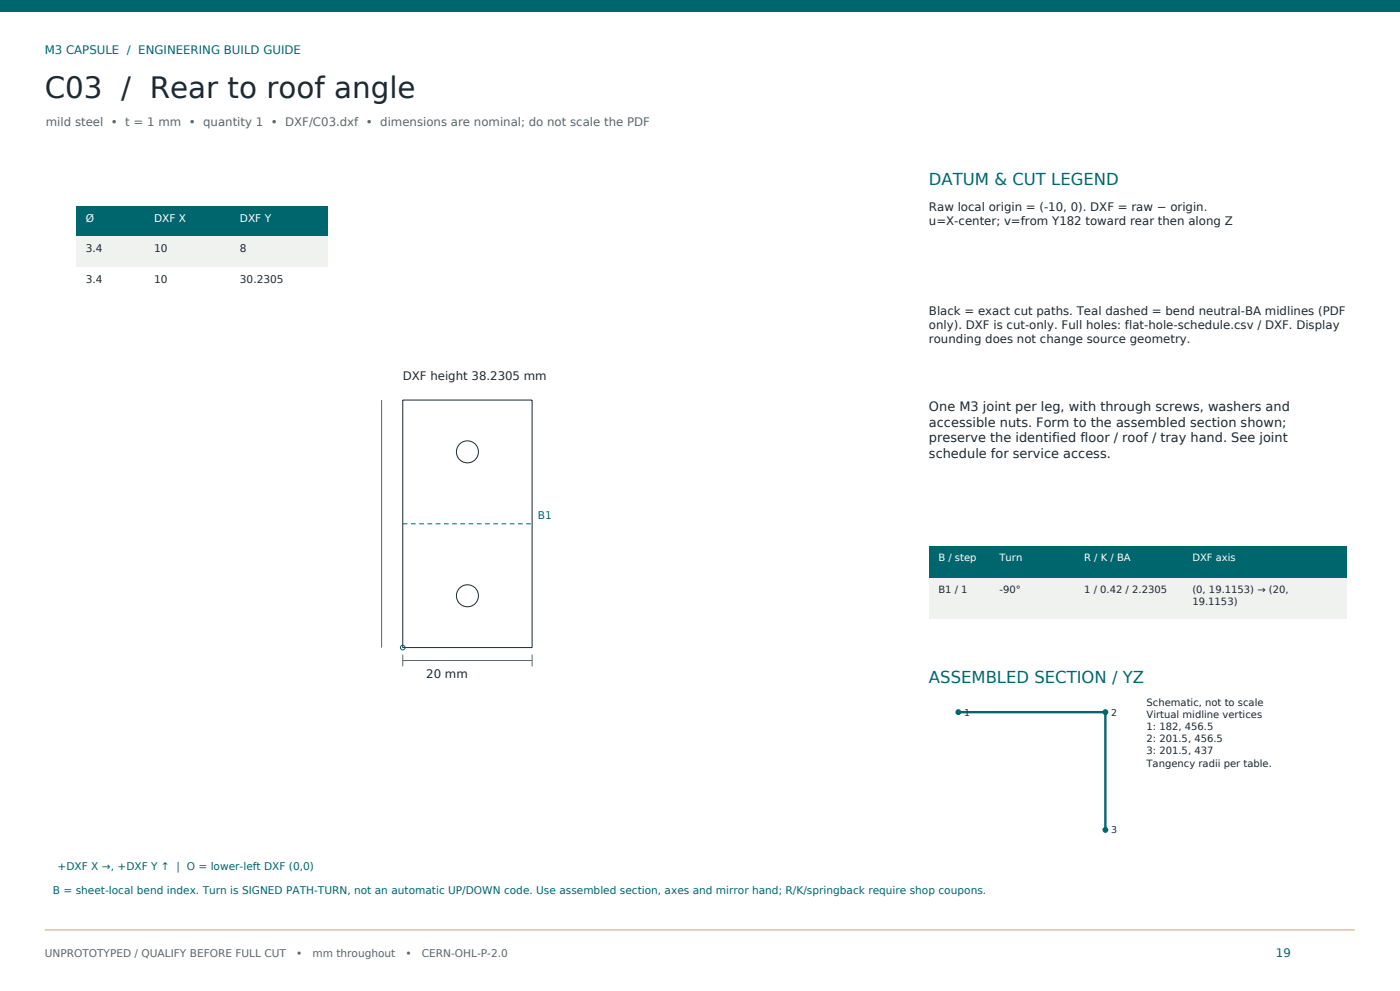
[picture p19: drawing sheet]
<svg xmlns="http://www.w3.org/2000/svg" width="420mm" height="297mm" viewBox="0 0 420 297" stroke-linecap="round" stroke-linejoin="round" font-family="sans-serif">
<defs><g id="words">
<text font-size="8.8" fill="#1f2930" x="13.4" y="29.3">C03 / Rear to roof angle</text>
<g font-size="4.9" fill="#00666e">
<text x="278.7" y="55.4">DATUM &amp; CUT LEGEND</text>
<text x="278.7" y="204.6">ASSEMBLED SECTION / YZ</text>
</g>
<g font-size="3.9" fill="#1f2930">
<text x="278.7" y="123.2">One M3 joint per leg, with through screws, washers and</text>
<text x="278.7" y="127.9">accessible nuts. Form to the assembled section shown;</text>
<text x="278.7" y="132.6">preserve the identified floor / roof / tray hand. See joint</text>
<text x="278.7" y="137.2">schedule for service access.</text>
</g>
<g font-size="3.5" fill="#00666e">
<text x="13.4" y="16.2">M3 CAPSULE / ENGINEERING BUILD GUIDE</text>
<text x="382.8" y="286.8">19</text>
</g>
<text font-size="3.5" fill="#59666e" x="13.8" y="37.8">mild steel • t = 1 mm • quantity 1 • DXF/C03.dxf • dimensions are nominal; do not scale the PDF</text>
<g font-size="3.5" fill="#1f2930">
<text x="278.7" y="63.2">Raw local origin = (-10, 0). DXF = raw − origin.</text>
<text x="278.7" y="67.5">u=X-center; v=from Y182 toward rear then along Z</text>
<text x="278.7" y="94.3">Black = exact cut paths. Teal dashed = bend neutral-BA midlines (PDF</text>
<text x="278.7" y="98.5">only). DXF is cut-only. Full holes: flat-hole-schedule.csv / DXF. Display</text>
<text x="278.7" y="102.8">rounding does not change source geometry.</text>
<text x="120.8" y="113.9">DXF height 38.2305 mm</text>
<text x="127.9" y="203.2">20 mm</text>
</g>
<g font-size="3.2" fill="#fff">
<text x="25.8" y="66.4">Ø</text>
<text x="46.2" y="66.4">DXF X</text>
<text x="72" y="66.4">DXF Y</text>
</g>
<g font-size="3.2" fill="#1f2930">
<text x="25.8" y="75.6">3.4</text>
<text x="46.2" y="75.6">10</text>
<text x="72" y="75.6">8</text>
<text x="25.8" y="84.8">3.4</text>
<text x="46.2" y="84.8">10</text>
<text x="72" y="84.8">30.2305</text>
</g>
<g font-size="3.2" fill="#00666e">
<text x="161.4" y="155.6">B1</text>
<text x="17.3" y="260.7">+DXF X →, +DXF Y ↑ | O = lower-left DXF (0,0)</text>
<text x="15.9" y="267.9">B = sheet-local bend index. Turn is SIGNED PATH-TURN, not an automatic UP/DOWN code. Use assembled section, axes and mirror hand; R/K/springback require shop coupons.</text>
</g>
<g font-size="3.2" fill="#59666e">
<text x="13.4" y="286.8">UNPROTOTYPED / QUALIFY BEFORE FULL CUT</text>
<text x="88.8" y="286.8">•</text>
<text x="93.7" y="286.8">mm throughout</text>
<text x="121.7" y="286.8">•</text>
<text x="126.5" y="286.8">CERN-OHL-P-2.0</text>
</g>
<g font-size="3" fill="#fff">
<text x="281.5" y="168.2">B / step</text>
<text x="299.9" y="168.2">Turn</text>
<text x="325.3" y="168.2">R / K / BA</text>
<text x="357.7" y="168.2">DXF axis</text>
</g>
<g font-size="3" fill="#1f2930">
<text x="281.5" y="177.8">B1 / 1</text>
<text x="299.9" y="177.8">-90°</text>
<text x="325.3" y="177.8">1 / 0.42 / 2.2305</text>
<text x="357.7" y="177.8">(0, 19.1153) → (20,</text>
<text x="357.7" y="181.4">19.1153)</text>
<text x="344" y="211.6">Schematic, not to scale</text>
<text x="344" y="215.2">Virtual midline vertices</text>
<text x="344" y="218.9">1: 182, 456.5</text>
<text x="344" y="222.5">2: 201.5, 456.5</text>
<text x="344" y="226.1">3: 201.5, 437</text>
<text x="344" y="229.7">Tangency radii per table.</text>
</g>
<g font-size="2.8" fill="#1f2930">
<text x="289.3" y="214.5">1</text>
<text x="333.4" y="214.5">2</text>
<text x="333.4" y="249.8">3</text>
</g>
</g></defs>
<path d="M0 0h420v3.5h-420z" fill="#00666e"/>
<path d="M13.4 278.7h393" fill="none" stroke="#c7a673" stroke-width=".3"/>
<g fill="none" stroke="#1f2930" stroke-width=".3">
<path d="M120.8 119.9h38.8v74.2h-38.8z"/>
<circle cx="140.2" cy="135.4" r="3.3"/>
<circle cx="140.2" cy="178.6" r="3.3"/>
</g>
<path d="M120.8 157h38.8" fill="none" stroke="#00666e" stroke-width=".3" stroke-dasharray="1.4 1.1" stroke-linecap="butt"/>
<path d="M114.5 119.9v74.2M120.8 198h38.8M120.8 196.2v3.5M159.6 196.2v3.5" fill="none" stroke="#59666e" stroke-width=".3"/>
<circle cx="120.8" cy="194.1" r=".71" fill="none" stroke="#00666e" stroke-width=".3"/>
<path d="M278.7 163.7h125.2v9.5h-125.2z" fill="#00666e"/>
<path d="M278.7 173.2h125.2v12h-125.2z" fill="#f0f2f0"/>
<path d="M287.5 213.4h44.1v35.3" fill="none" stroke="#00666e" stroke-width=".71" stroke-linecap="butt"/>
<g fill="#00666e" stroke="#00666e" stroke-width=".35">
<circle cx="287.5" cy="213.4" r=".71"/>
<circle cx="331.6" cy="213.4" r=".71"/>
<circle cx="331.6" cy="248.7" r=".71"/>
</g>
<path d="M22.9 61.7h75.5v9.2h-75.5z" fill="#00666e"/>
<path d="M22.9 70.9h75.5v9.2h-75.5z" fill="#f0f2f0"/>
<path d="M22.9 80.1h75.5v9.2h-75.5z" fill="#fff"/>
<use href="#words"/>
</svg>
